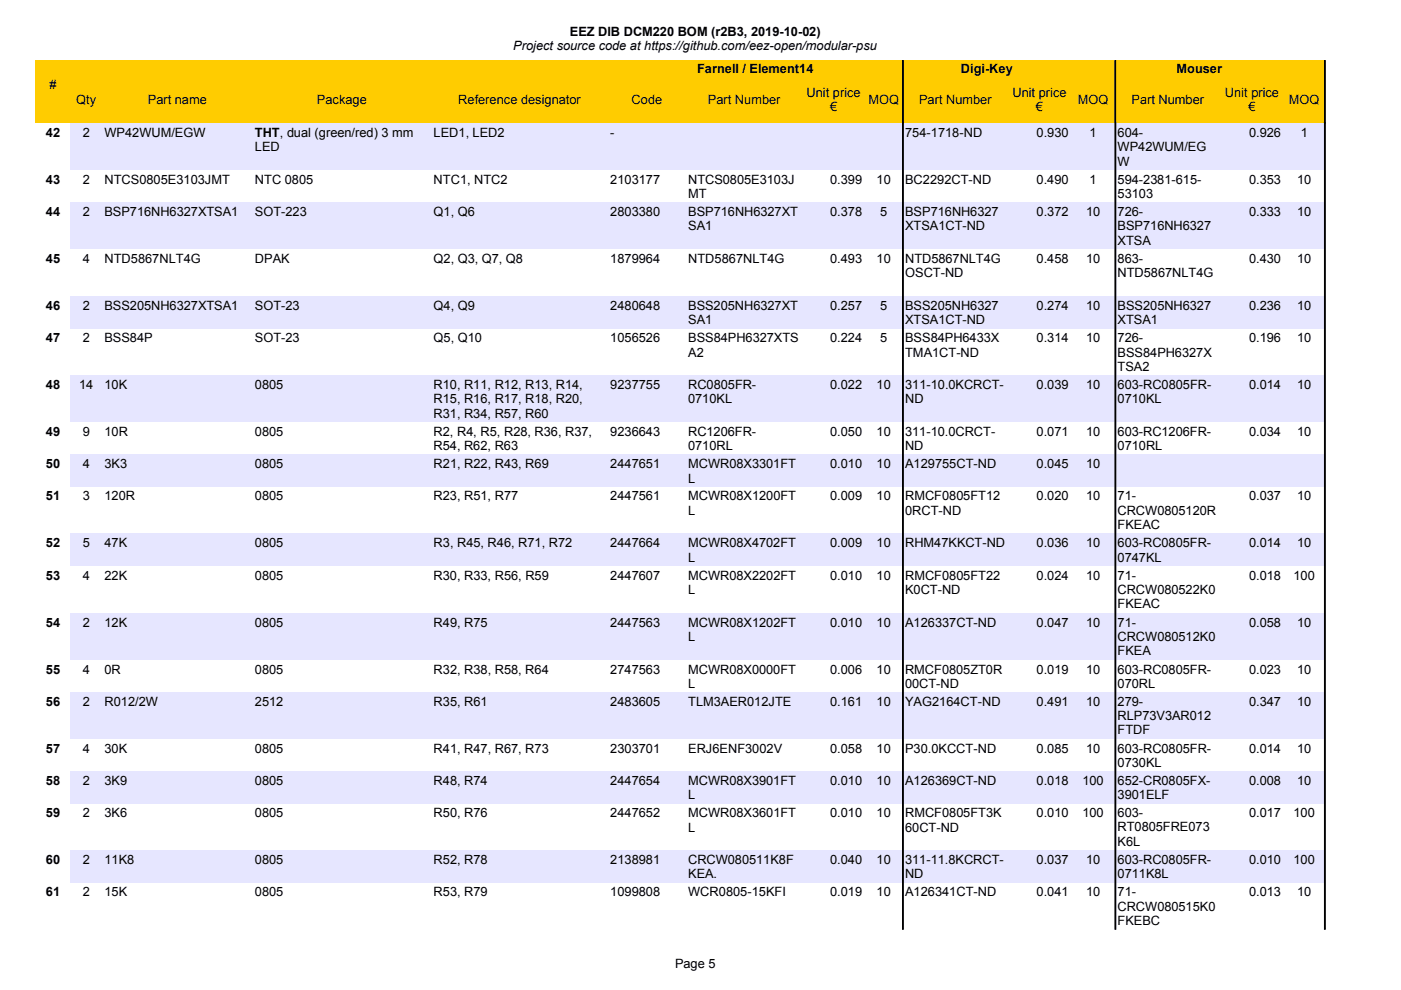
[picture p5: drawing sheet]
<svg xmlns="http://www.w3.org/2000/svg" width="297mm" height="210mm" viewBox="0 0 297 210" stroke-linecap="round" stroke-linejoin="round" font-family="sans-serif">
<defs><g id="words">
<g font-size="2.7">
<text x="108.8" y="10.6">Project source code at https://github.com/eez-open/modular-psu</text>
<text x="120.8" y="7.5">EEZ DIB DCM220 BOM (r2B3, 2019-10-02)</text>
<text x="147.8" y="15.4">Farnell / Element14</text>
<text x="203.7" y="15.4">Digi-Key</text>
<text x="249.4" y="15.4">Mouser</text>
<text x="10.5" y="18.9">#</text>
<text x="16.2" y="22">Qty</text>
<text x="31.4" y="22">Part name</text>
<text x="67.2" y="22">Package</text>
<text x="97.2" y="22">Reference designator</text>
<text x="133.9" y="22">Code</text>
<text x="150.1" y="22">Part Number</text>
<text x="171" y="20.5">Unit price</text>
<text x="176" y="23.5">€</text>
<text x="184.1" y="22">MOQ</text>
<text x="194.9" y="22">Part Number</text>
<text x="214.7" y="20.5">Unit price</text>
<text x="219.6" y="23.5">€</text>
<text x="228.5" y="22">MOQ</text>
<text x="239.9" y="22">Part Number</text>
<text x="259.7" y="20.5">Unit price</text>
<text x="264.7" y="23.5">€</text>
<text x="273.3" y="22">MOQ</text>
<text x="9.7" y="29">42</text>
<text x="17.5" y="29">2</text>
<text x="22.2" y="29">WP42WUM/EGW</text>
<text x="54" y="29">THT, dual (green/red) 3 mm</text>
<text x="91.9" y="29">LED1, LED2</text>
<text x="129.4" y="29">-</text>
<text x="191.9" y="29">754-1718-ND</text>
<text x="219.8" y="29">0.930</text>
<text x="231" y="29">1</text>
<text x="237" y="29">604-</text>
<text x="264.8" y="29">0.926</text>
<text x="275.8" y="29">1</text>
<text x="54" y="32.1">LED</text>
<text x="237" y="32.1">WP42WUM/EG</text>
<text x="237" y="35.1">W</text>
<text x="9.7" y="39">43</text>
<text x="17.5" y="39">2</text>
<text x="22.2" y="39">NTCS0805E3103JMT</text>
<text x="54" y="39">NTC 0805</text>
<text x="91.9" y="39">NTC1, NTC2</text>
<text x="129.4" y="39">2103177</text>
<text x="145.9" y="39">NTCS0805E3103J</text>
<text x="176" y="39">0.399</text>
<text x="185.8" y="39">10</text>
<text x="191.9" y="39">BC2292CT-ND</text>
<text x="219.8" y="39">0.490</text>
<text x="231" y="39">1</text>
<text x="237" y="39">594-2381-615-</text>
<text x="264.8" y="39">0.353</text>
<text x="275" y="39">10</text>
<text x="9.7" y="45.8">44</text>
<text x="17.5" y="45.8">2</text>
<text x="22.2" y="45.8">BSP716NH6327XTSA1</text>
<text x="54" y="45.8">SOT-223</text>
<text x="91.9" y="45.8">Q1, Q6</text>
<text x="129.4" y="45.8">2803380</text>
<text x="145.9" y="42">MT</text>
<text x="145.9" y="45.8">BSP716NH6327XT</text>
<text x="176" y="45.8">0.378</text>
<text x="186.6" y="45.8">5</text>
<text x="191.9" y="45.8">BSP716NH6327</text>
<text x="219.8" y="45.8">0.372</text>
<text x="230.3" y="45.8">10</text>
<text x="237" y="42">53103</text>
<text x="237" y="45.8">726-</text>
<text x="264.8" y="45.8">0.333</text>
<text x="275" y="45.8">10</text>
<text x="145.9" y="48.9">SA1</text>
<text x="191.9" y="48.9">XTSA1CT-ND</text>
<text x="237" y="48.9">BSP716NH6327</text>
<text x="237" y="51.9">XTSA</text>
<text x="9.7" y="55.8">45</text>
<text x="17.5" y="55.8">4</text>
<text x="22.2" y="55.8">NTD5867NLT4G</text>
<text x="54" y="55.8">DPAK</text>
<text x="91.9" y="55.8">Q2, Q3, Q7, Q8</text>
<text x="129.4" y="55.8">1879964</text>
<text x="145.9" y="55.8">NTD5867NLT4G</text>
<text x="176" y="55.8">0.493</text>
<text x="185.8" y="55.8">10</text>
<text x="191.9" y="55.8">NTD5867NLT4G</text>
<text x="191.9" y="58.8">OSCT-ND</text>
<text x="219.8" y="55.8">0.458</text>
<text x="230.3" y="55.8">10</text>
<text x="237" y="55.8">863-</text>
<text x="237" y="58.8">NTD5867NLT4G</text>
<text x="264.8" y="55.8">0.430</text>
<text x="275" y="55.8">10</text>
<text x="9.7" y="65.7">46</text>
<text x="17.5" y="65.7">2</text>
<text x="22.2" y="65.7">BSS205NH6327XTSA1</text>
<text x="54" y="65.7">SOT-23</text>
<text x="91.9" y="65.7">Q4, Q9</text>
<text x="129.4" y="65.7">2480648</text>
<text x="145.9" y="65.7">BSS205NH6327XT</text>
<text x="176" y="65.7">0.257</text>
<text x="186.6" y="65.7">5</text>
<text x="191.9" y="65.7">BSS205NH6327</text>
<text x="219.8" y="65.7">0.274</text>
<text x="230.3" y="65.7">10</text>
<text x="237" y="65.7">BSS205NH6327</text>
<text x="264.8" y="65.7">0.236</text>
<text x="275" y="65.7">10</text>
<text x="145.9" y="68.8">SA1</text>
<text x="191.9" y="68.8">XTSA1CT-ND</text>
<text x="237" y="68.8">XTSA1</text>
<text x="9.7" y="72.5">47</text>
<text x="17.5" y="72.5">2</text>
<text x="22.2" y="72.5">BSS84P</text>
<text x="54" y="72.5">SOT-23</text>
<text x="91.9" y="72.5">Q5, Q10</text>
<text x="129.4" y="72.5">1056526</text>
<text x="145.9" y="72.5">BSS84PH6327XTS</text>
<text x="145.9" y="75.6">A2</text>
<text x="176" y="72.5">0.224</text>
<text x="186.6" y="72.5">5</text>
<text x="191.9" y="72.5">BSS84PH6433X</text>
<text x="191.9" y="75.6">TMA1CT-ND</text>
<text x="219.8" y="72.5">0.314</text>
<text x="230.3" y="72.5">10</text>
<text x="237" y="72.6">726-</text>
<text x="237" y="75.6">BSS84PH6327X</text>
<text x="264.8" y="72.5">0.196</text>
<text x="275" y="72.5">10</text>
<text x="9.7" y="82.5">48</text>
<text x="16.8" y="82.5">14</text>
<text x="22.2" y="82.5">10K</text>
<text x="54" y="82.5">0805</text>
<text x="91.9" y="82.5">R10, R11, R12, R13, R14,</text>
<text x="129.4" y="82.5">9237755</text>
<text x="145.9" y="82.5">RC0805FR-</text>
<text x="176" y="82.5">0.022</text>
<text x="185.8" y="82.5">10</text>
<text x="191.9" y="82.5">311-10.0KCRCT-</text>
<text x="219.8" y="82.5">0.039</text>
<text x="230.3" y="82.5">10</text>
<text x="237" y="78.6">TSA2</text>
<text x="237" y="82.5">603-RC0805FR-</text>
<text x="264.8" y="82.5">0.014</text>
<text x="275" y="82.5">10</text>
<text x="91.9" y="85.5">R15, R16, R17, R18, R20,</text>
<text x="91.9" y="88.6">R31, R34, R57, R60</text>
<text x="145.9" y="85.5">0710KL</text>
<text x="191.9" y="85.5">ND</text>
<text x="237" y="85.5">0710KL</text>
<text x="9.7" y="92.4">49</text>
<text x="17.5" y="92.4">9</text>
<text x="22.2" y="92.4">10R</text>
<text x="54" y="92.4">0805</text>
<text x="91.9" y="92.4">R2, R4, R5, R28, R36, R37,</text>
<text x="91.9" y="95.5">R54, R62, R63</text>
<text x="129.4" y="92.4">9236643</text>
<text x="145.9" y="92.4">RC1206FR-</text>
<text x="145.9" y="95.5">0710RL</text>
<text x="176" y="92.4">0.050</text>
<text x="185.8" y="92.4">10</text>
<text x="191.9" y="92.4">311-10.0CRCT-</text>
<text x="191.9" y="95.5">ND</text>
<text x="219.8" y="92.4">0.071</text>
<text x="230.3" y="92.4">10</text>
<text x="237" y="92.4">603-RC1206FR-</text>
<text x="237" y="95.5">0710RL</text>
<text x="264.8" y="92.4">0.034</text>
<text x="275" y="92.4">10</text>
<text x="9.7" y="99.3">50</text>
<text x="17.5" y="99.3">4</text>
<text x="22.2" y="99.3">3K3</text>
<text x="54" y="99.3">0805</text>
<text x="91.9" y="99.3">R21, R22, R43, R69</text>
<text x="129.4" y="99.3">2447651</text>
<text x="145.9" y="99.3">MCWR08X3301FT</text>
<text x="176" y="99.3">0.010</text>
<text x="185.8" y="99.3">10</text>
<text x="191.9" y="99.3">A129755CT-ND</text>
<text x="219.8" y="99.3">0.045</text>
<text x="230.3" y="99.3">10</text>
<text x="9.7" y="106.1">51</text>
<text x="17.5" y="106.1">3</text>
<text x="22.2" y="106.1">120R</text>
<text x="54" y="106.1">0805</text>
<text x="91.9" y="106.1">R23, R51, R77</text>
<text x="129.4" y="106.1">2447561</text>
<text x="145.9" y="102.3">L</text>
<text x="145.9" y="106.1">MCWR08X1200FT</text>
<text x="176" y="106.1">0.009</text>
<text x="185.8" y="106.1">10</text>
<text x="191.9" y="106.1">RMCF0805FT12</text>
<text x="219.8" y="106.1">0.020</text>
<text x="230.3" y="106.1">10</text>
<text x="237" y="106.1">71-</text>
<text x="264.8" y="106.1">0.037</text>
<text x="275" y="106.1">10</text>
<text x="145.9" y="109.1">L</text>
<text x="191.9" y="109.1">0RCT-ND</text>
<text x="237" y="109.1">CRCW0805120R</text>
<text x="237" y="112.2">FKEAC</text>
<text x="9.7" y="116.1">52</text>
<text x="17.5" y="116.1">5</text>
<text x="22.2" y="116.1">47K</text>
<text x="54" y="116.1">0805</text>
<text x="91.9" y="116.1">R3, R45, R46, R71, R72</text>
<text x="129.4" y="116.1">2447664</text>
<text x="145.9" y="116.1">MCWR08X4702FT</text>
<text x="145.9" y="119.1">L</text>
<text x="176" y="116.1">0.009</text>
<text x="185.8" y="116.1">10</text>
<text x="191.9" y="116.1">RHM47KKCT-ND</text>
<text x="219.8" y="116.1">0.036</text>
<text x="230.3" y="116.1">10</text>
<text x="237" y="116.1">603-RC0805FR-</text>
<text x="237" y="119.1">0747KL</text>
<text x="264.8" y="116.1">0.014</text>
<text x="275" y="116.1">10</text>
<text x="9.7" y="122.9">53</text>
<text x="17.5" y="122.9">4</text>
<text x="22.2" y="122.9">22K</text>
<text x="54" y="122.9">0805</text>
<text x="91.9" y="122.9">R30, R33, R56, R59</text>
<text x="129.4" y="122.9">2447607</text>
<text x="145.9" y="122.9">MCWR08X2202FT</text>
<text x="145.9" y="125.9">L</text>
<text x="176" y="122.9">0.010</text>
<text x="185.8" y="122.9">10</text>
<text x="191.9" y="122.9">RMCF0805FT22</text>
<text x="191.9" y="125.9">K0CT-ND</text>
<text x="219.8" y="122.9">0.024</text>
<text x="230.3" y="122.9">10</text>
<text x="237" y="122.9">71-</text>
<text x="237" y="125.9">CRCW080522K0</text>
<text x="264.8" y="122.9">0.018</text>
<text x="274.2" y="122.9">100</text>
<text x="237" y="129">FKEAC</text>
<text x="9.7" y="132.9">54</text>
<text x="17.5" y="132.9">2</text>
<text x="22.2" y="132.9">12K</text>
<text x="54" y="132.9">0805</text>
<text x="91.9" y="132.9">R49, R75</text>
<text x="129.4" y="132.9">2447563</text>
<text x="145.9" y="132.9">MCWR08X1202FT</text>
<text x="145.9" y="135.9">L</text>
<text x="176" y="132.9">0.010</text>
<text x="185.8" y="132.9">10</text>
<text x="191.9" y="132.9">A126337CT-ND</text>
<text x="219.8" y="132.9">0.047</text>
<text x="230.3" y="132.9">10</text>
<text x="237" y="132.9">71-</text>
<text x="237" y="135.9">CRCW080512K0</text>
<text x="264.8" y="132.9">0.058</text>
<text x="275" y="132.9">10</text>
<text x="9.7" y="142.8">55</text>
<text x="17.5" y="142.8">4</text>
<text x="22.2" y="142.8">0R</text>
<text x="54" y="142.8">0805</text>
<text x="91.9" y="142.8">R32, R38, R58, R64</text>
<text x="129.4" y="142.8">2747563</text>
<text x="145.9" y="142.8">MCWR08X0000FT</text>
<text x="176" y="142.8">0.006</text>
<text x="185.8" y="142.8">10</text>
<text x="191.9" y="142.8">RMCF0805ZT0R</text>
<text x="219.8" y="142.8">0.019</text>
<text x="230.3" y="142.8">10</text>
<text x="237" y="138.9">FKEA</text>
<text x="237" y="142.8">603-RC0805FR-</text>
<text x="264.8" y="142.8">0.023</text>
<text x="275" y="142.8">10</text>
<text x="9.7" y="149.6">56</text>
<text x="17.5" y="149.6">2</text>
<text x="22.2" y="149.6">R012/2W</text>
<text x="54" y="149.6">2512</text>
<text x="91.9" y="149.6">R35, R61</text>
<text x="129.4" y="149.6">2483605</text>
<text x="145.9" y="149.6">TLM3AER012JTE</text>
<text x="145.9" y="145.8">L</text>
<text x="176" y="149.6">0.161</text>
<text x="185.8" y="149.6">10</text>
<text x="191.9" y="149.6">YAG2164CT-ND</text>
<text x="191.9" y="145.8">00CT-ND</text>
<text x="219.8" y="149.6">0.491</text>
<text x="230.3" y="149.6">10</text>
<text x="237" y="145.8">070RL</text>
<text x="237" y="149.6">279-</text>
<text x="264.8" y="149.6">0.347</text>
<text x="275" y="149.6">10</text>
<text x="237" y="152.7">RLP73V3AR012</text>
<text x="237" y="155.7">FTDF</text>
<text x="9.7" y="159.6">57</text>
<text x="17.5" y="159.6">4</text>
<text x="22.2" y="159.6">30K</text>
<text x="54" y="159.6">0805</text>
<text x="91.9" y="159.6">R41, R47, R67, R73</text>
<text x="129.4" y="159.6">2303701</text>
<text x="145.9" y="159.6">ERJ6ENF3002V</text>
<text x="176" y="159.6">0.058</text>
<text x="185.8" y="159.6">10</text>
<text x="191.9" y="159.6">P30.0KCCT-ND</text>
<text x="219.8" y="159.6">0.085</text>
<text x="230.3" y="159.6">10</text>
<text x="237" y="159.6">603-RC0805FR-</text>
<text x="264.8" y="159.6">0.014</text>
<text x="275" y="159.6">10</text>
<text x="9.7" y="166.4">58</text>
<text x="17.5" y="166.4">2</text>
<text x="22.2" y="166.4">3K9</text>
<text x="54" y="166.4">0805</text>
<text x="91.9" y="166.4">R48, R74</text>
<text x="129.4" y="166.4">2447654</text>
<text x="145.9" y="166.4">MCWR08X3901FT</text>
<text x="176" y="166.4">0.010</text>
<text x="185.8" y="166.4">10</text>
<text x="191.9" y="166.4">A126369CT-ND</text>
<text x="219.8" y="166.4">0.018</text>
<text x="229.5" y="166.4">100</text>
<text x="237" y="162.6">0730KL</text>
<text x="237" y="166.4">652-CR0805FX-</text>
<text x="264.8" y="166.4">0.008</text>
<text x="275" y="166.4">10</text>
<text x="9.7" y="173.2">59</text>
<text x="17.5" y="173.2">2</text>
<text x="22.2" y="173.2">3K6</text>
<text x="54" y="173.2">0805</text>
<text x="91.9" y="173.2">R50, R76</text>
<text x="129.4" y="173.2">2447652</text>
<text x="145.9" y="169.5">L</text>
<text x="145.9" y="173.2">MCWR08X3601FT</text>
<text x="176" y="173.2">0.010</text>
<text x="185.8" y="173.2">10</text>
<text x="191.9" y="173.2">RMCF0805FT3K</text>
<text x="219.8" y="173.2">0.010</text>
<text x="229.5" y="173.2">100</text>
<text x="237" y="169.5">3901ELF</text>
<text x="237" y="173.2">603-</text>
<text x="264.8" y="173.2">0.017</text>
<text x="274.2" y="173.2">100</text>
<text x="145.9" y="176.3">L</text>
<text x="191.9" y="176.3">60CT-ND</text>
<text x="237" y="176.3">RT0805FRE073</text>
<text x="237" y="179.3">K6L</text>
<text x="9.7" y="183.2">60</text>
<text x="17.5" y="183.2">2</text>
<text x="22.2" y="183.2">11K8</text>
<text x="54" y="183.2">0805</text>
<text x="91.9" y="183.2">R52, R78</text>
<text x="129.4" y="183.2">2138981</text>
<text x="145.9" y="183.2">CRCW080511K8F</text>
<text x="176" y="183.2">0.040</text>
<text x="185.8" y="183.2">10</text>
<text x="191.9" y="183.2">311-11.8KCRCT-</text>
<text x="219.8" y="183.2">0.037</text>
<text x="230.3" y="183.2">10</text>
<text x="237" y="183.2">603-RC0805FR-</text>
<text x="264.8" y="183.2">0.010</text>
<text x="274.2" y="183.2">100</text>
<text x="9.7" y="190">61</text>
<text x="17.5" y="190">2</text>
<text x="22.2" y="190">15K</text>
<text x="54" y="190">0805</text>
<text x="91.9" y="190">R53, R79</text>
<text x="129.4" y="190">1099808</text>
<text x="145.9" y="190">WCR0805-15KFI</text>
<text x="145.9" y="186.2">KEA.</text>
<text x="176" y="190">0.019</text>
<text x="185.8" y="190">10</text>
<text x="191.9" y="190">A126341CT-ND</text>
<text x="191.9" y="186.2">ND</text>
<text x="219.8" y="190">0.041</text>
<text x="230.3" y="190">10</text>
<text x="237" y="186.2">0711K8L</text>
<text x="237" y="190">71-</text>
<text x="264.8" y="190">0.013</text>
<text x="275" y="190">10</text>
<text x="237" y="193.1">CRCW080515K0</text>
<text x="237" y="196.1">FKEBC</text>
<text x="143.1" y="205.3">Page 5</text>
</g>
</g></defs>
<path d="M7.6 12.8h273.3v13.2h-273.3z" fill-rule="evenodd" fill="#fc0"/>
<g fill="#000" stroke="#000" stroke-width=".21">
<path d="M191.3 12.8h.2v13.3h-.2z" fill-rule="evenodd"/>
<path d="M236.4 12.8h.2v13.3h-.2z" fill-rule="evenodd"/>
<path d="M280.8 12.8h.2v13.3h-.2z" fill-rule="evenodd"/>
</g>
<g fill="#e6e6ff">
<path d="M14.9 26.1h266v9.9h-266z" fill-rule="evenodd"/>
<path d="M14.9 42.9h266v9.9h-266z" fill-rule="evenodd"/>
<path d="M14.9 62.8h266v6.8h-266z" fill-rule="evenodd"/>
<path d="M14.9 79.6h266v9.9h-266z" fill-rule="evenodd"/>
<path d="M14.9 96.3h266v6.8h-266z" fill-rule="evenodd"/>
<path d="M14.9 113.1h266v6.8h-266z" fill-rule="evenodd"/>
<path d="M14.9 129.9h266v9.9h-266z" fill-rule="evenodd"/>
<path d="M14.9 146.7h266v9.9h-266z" fill-rule="evenodd"/>
<path d="M14.9 163.5h266v6.8h-266z" fill-rule="evenodd"/>
<path d="M14.9 180.3h266v6.8h-266z" fill-rule="evenodd"/>
</g>
<g fill="#000" stroke="#000" stroke-width=".21">
<path d="M191.3 26.1h.2v170.9h-.2z" fill-rule="evenodd"/>
<path d="M236.4 26.1h.2v170.9h-.2z" fill-rule="evenodd"/>
<path d="M280.8 26.1h.2v170.9h-.2z" fill-rule="evenodd"/>
</g>
<use href="#words"/>
</svg>
